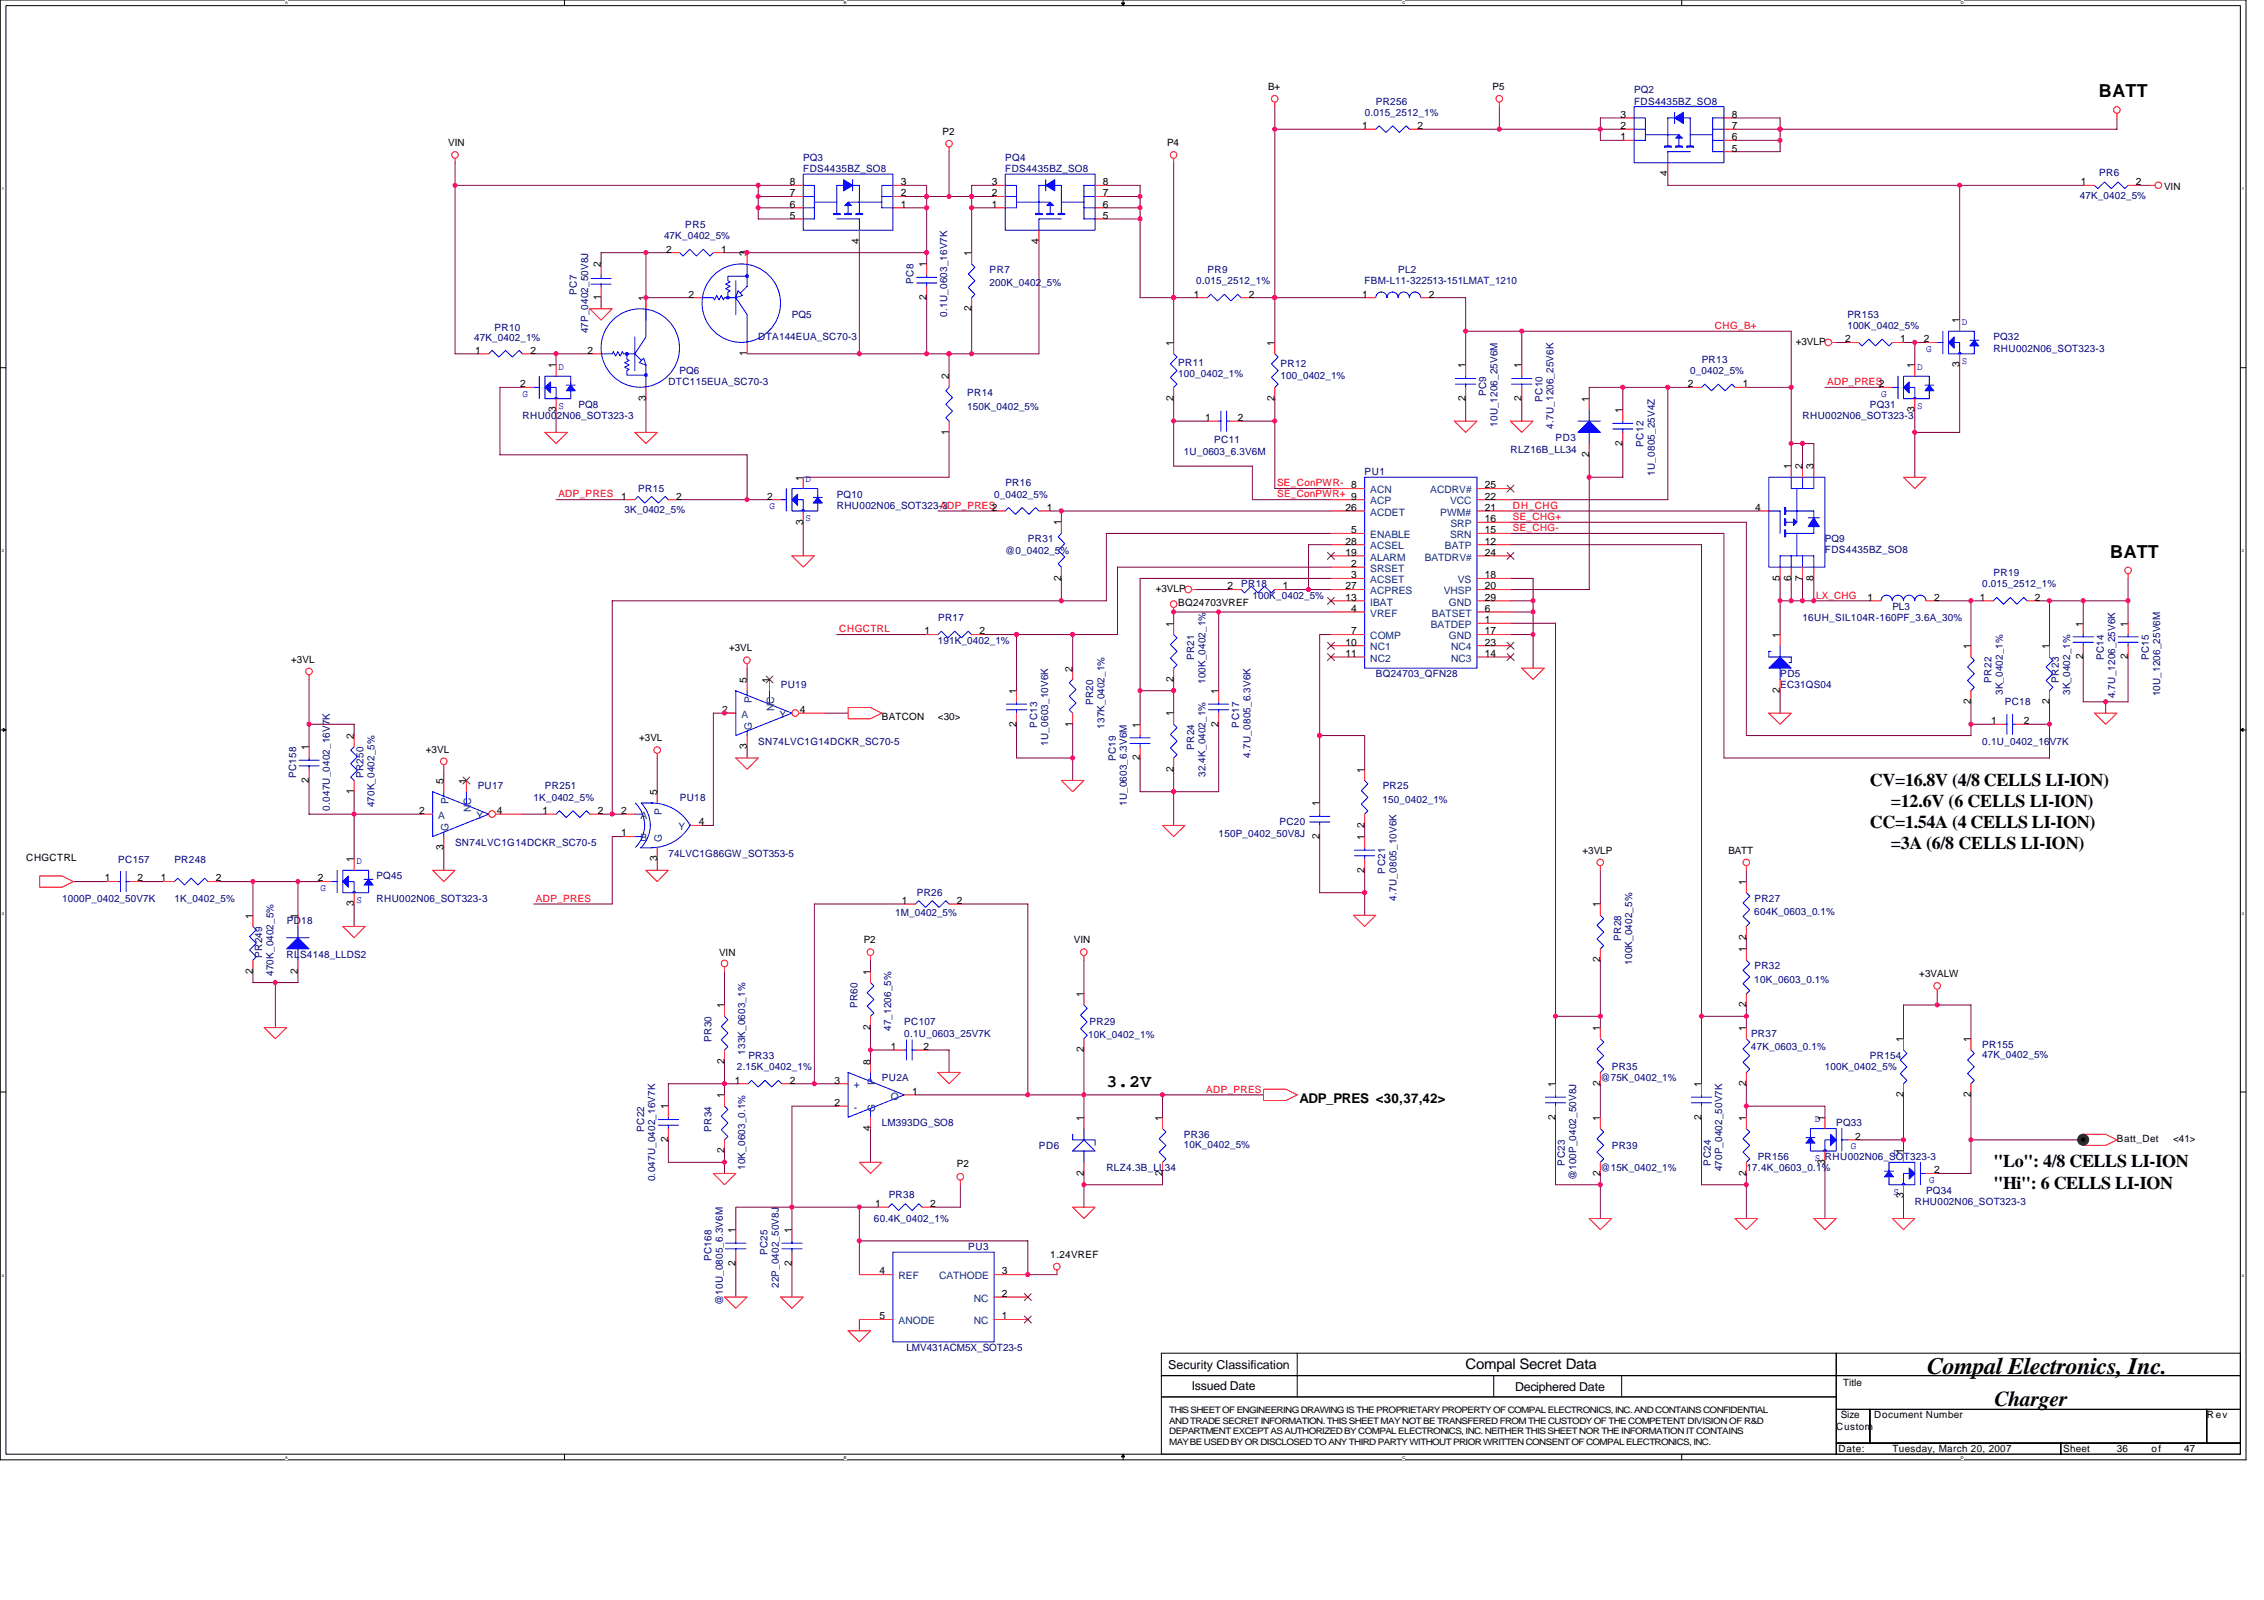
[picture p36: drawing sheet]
<svg xmlns="http://www.w3.org/2000/svg" width="297mm" height="210mm" viewBox="0 0 297 210" stroke-linecap="round" stroke-linejoin="round" font-family="sans-serif">
<defs><g id="words">
<text font-size="3.1" x="252.9" y="180.3">Compal Electronics, Inc.</text>
<text font-size="2.8" x="261.7" y="184.5">Charger</text>
<g font-size="2.3">
<text x="275.4" y="12.8">BATT</text>
<text x="276.9" y="73.2">BATT</text>
<text x="245.3" y="103.1">CV=16.8V (4/8 CELLS LI-ION)</text>
<text x="248.1" y="105.9">=12.6V (6 CELLS LI-ION)</text>
<text x="245.3" y="108.6">CC=1.54A (4 CELLS LI-ION)</text>
<text x="248.1" y="111.4">=3A (6/8 CELLS LI-ION)</text>
<text x="145.2" y="142.6">3.2V</text>
<text x="261.5" y="153.2">&quot;Lo&quot;: 4/8 CELLS LI-ION</text>
<text x="261.5" y="155.9">&quot;Hi&quot;: 6 CELLS LI-ION</text>
</g>
<text font-size="1.9" x="192.3" y="179.7">Compal Secret Data</text>
<text font-size="1.8" x="170.5" y="144.7">ADP_PRES &lt;30,37,42&gt;</text>
<g font-size="1.6">
<text x="153.3" y="179.6">Security Classification</text>
<text x="156.4" y="182.4">Issued Date</text>
<text x="198.8" y="182.5">Deciphered Date</text>
</g>
<g font-size="1.3">
<text x="166.4" y="11.8">B+</text>
<text x="195.8" y="11.8">P5</text>
<text x="123.7" y="17.7">P2</text>
<text x="178.7" y="16.9">1</text>
<text x="186" y="16.9">2</text>
<text x="212.6" y="16.9">2</text>
<text x="212.6" y="15.5">3</text>
<text x="227.2" y="16.9">7</text>
<text x="227.2" y="15.5">8</text>
<text x="58.8" y="19.2">VIN</text>
<text x="153.1" y="19.2">P4</text>
<text x="212.6" y="18.4">1</text>
<text x="218.8" y="23.1" transform="rotate(-90 218.8 23.1)">4</text>
<text x="227.2" y="18.4">6</text>
<text x="227.2" y="19.9">5</text>
<text x="103.6" y="27.2">6</text>
<text x="103.6" y="28.7">5</text>
<text x="103.6" y="25.8">7</text>
<text x="103.6" y="24.3">8</text>
<text x="118.2" y="27.2">1</text>
<text x="118.2" y="25.8">2</text>
<text x="118.2" y="24.3">3</text>
<text x="130.1" y="27.2">1</text>
<text x="130.1" y="25.8">2</text>
<text x="130.1" y="24.3">3</text>
<text x="144.7" y="27.2">6</text>
<text x="144.7" y="28.7">5</text>
<text x="144.7" y="25.8">7</text>
<text x="144.7" y="24.3">8</text>
<text x="273" y="24.3">1</text>
<text x="280.2" y="24.3">2</text>
<text x="283.9" y="24.9">VIN</text>
<text x="78.8" y="35.1" transform="rotate(-90 78.8 35.1)">2</text>
<text x="87.4" y="33.1">2</text>
<text x="94.6" y="33.1">1</text>
<text x="98" y="33.6" transform="rotate(-90 98 33.6)">3</text>
<text x="112.7" y="32" transform="rotate(-90 112.7 32)">4</text>
<text x="121.6" y="35.1" transform="rotate(-90 121.6 35.1)">1</text>
<text x="127.5" y="33.6" transform="rotate(-90 127.5 33.6)">1</text>
<text x="136.3" y="32" transform="rotate(-90 136.3 32)">4</text>
<text x="78.8" y="39.3" transform="rotate(-90 78.8 39.3)">1</text>
<text x="84.7" y="39.5" transform="rotate(-90 84.7 39.5)">1</text>
<text x="90.3" y="39">2</text>
<text x="121.6" y="39.3" transform="rotate(-90 121.6 39.3)">2</text>
<text x="127.5" y="40.8" transform="rotate(-90 127.5 40.8)">2</text>
<text x="156.6" y="39">1</text>
<text x="163.9" y="39">2</text>
<text x="178.7" y="39">1</text>
<text x="187.4" y="39">2</text>
<text x="62.4" y="46.4">1</text>
<text x="69.6" y="46.4">2</text>
<text x="77.1" y="46.4">2</text>
<text x="98" y="46.7" transform="rotate(-90 98 46.7)">1</text>
<text x="154" y="45.4" transform="rotate(-90 154 45.4)">1</text>
<text x="167.2" y="45.4" transform="rotate(-90 167.2 45.4)">1</text>
<text x="235.6" y="45.2">+3VLP</text>
<text x="242.1" y="44.9">2</text>
<text x="249.3" y="44.9">1</text>
<text x="252.4" y="44.9">2</text>
<text x="257.1" y="42.4" transform="rotate(-90 257.1 42.4)">1</text>
<text x="68.2" y="50.8">2</text>
<text x="72.9" y="48.3" transform="rotate(-90 72.9 48.3)">1</text>
<text x="84.7" y="52.6" transform="rotate(-90 84.7 52.6)">3</text>
<text x="124.5" y="49.8" transform="rotate(-90 124.5 49.8)">2</text>
<text x="154" y="52.6" transform="rotate(-90 154 52.6)">2</text>
<text x="167.2" y="52.6" transform="rotate(-90 167.2 52.6)">2</text>
<text x="192.3" y="52.6" transform="rotate(-90 192.3 52.6)">2</text>
<text x="192.3" y="48.3" transform="rotate(-90 192.3 48.3)">1</text>
<text x="199.6" y="52.6" transform="rotate(-90 199.6 52.6)">2</text>
<text x="199.6" y="48.3" transform="rotate(-90 199.6 48.3)">1</text>
<text x="208.5" y="52.7" transform="rotate(-90 208.5 52.7)">1</text>
<text x="221.5" y="50.8">2</text>
<text x="228.7" y="50.8">1</text>
<text x="251.2" y="48.3" transform="rotate(-90 251.2 48.3)">1</text>
<text x="257.1" y="48.2" transform="rotate(-90 257.1 48.2)">3</text>
<text x="72.9" y="54.1" transform="rotate(-90 72.9 54.1)">3</text>
<text x="124.5" y="57" transform="rotate(-90 124.5 57)">1</text>
<text x="158.1" y="55.2">1</text>
<text x="162.4" y="55.2">2</text>
<text x="208.5" y="60" transform="rotate(-90 208.5 60)">2</text>
<text x="212.9" y="58.5" transform="rotate(-90 212.9 58.5)">2</text>
<text x="212.9" y="54.2" transform="rotate(-90 212.9 54.2)">1</text>
<text x="251.2" y="54.1" transform="rotate(-90 251.2 54.1)">3</text>
<text x="81.5" y="65.5">1</text>
<text x="88.7" y="65.5">2</text>
<text x="100.6" y="65.5">2</text>
<text x="105.4" y="63.1" transform="rotate(-90 105.4 63.1)">1</text>
<text x="177.3" y="64.1">8</text>
<text x="194.8" y="65.5">22</text>
<text x="194.8" y="64.1">25</text>
<text x="235" y="61.6" transform="rotate(-90 235 61.6)">1</text>
<text x="236.5" y="61.6" transform="rotate(-90 236.5 61.6)">2</text>
<text x="238" y="61.6" transform="rotate(-90 238 61.6)">3</text>
<text x="105.4" y="68.8" transform="rotate(-90 105.4 68.8)">3</text>
<text x="137.3" y="67">1</text>
<text x="139.2" y="68.9" transform="rotate(-90 139.2 68.9)">1</text>
<text x="176.5" y="71.4">28</text>
<text x="176.5" y="67">26</text>
<text x="177.3" y="70">5</text>
<text x="194.8" y="68.5">16</text>
<text x="194.8" y="70">15</text>
<text x="194.8" y="67">21</text>
<text x="194.8" y="71.4">12</text>
<text x="230.3" y="67">4</text>
<text x="139.2" y="76.2" transform="rotate(-90 139.2 76.2)">2</text>
<text x="151.6" y="77.6">+3VLP</text>
<text x="161.1" y="77.3">2</text>
<text x="168.3" y="77.3">1</text>
<text x="176.5" y="72.9">19</text>
<text x="176.5" y="77.3">27</text>
<text x="177.3" y="74.4">2</text>
<text x="177.3" y="75.9">3</text>
<text x="194.8" y="72.9">24</text>
<text x="194.8" y="77.3">20</text>
<text x="194.8" y="75.9">18</text>
<text x="233.5" y="76.2" transform="rotate(-90 233.5 76.2)">5</text>
<text x="235" y="76.2" transform="rotate(-90 235 76.2)">6</text>
<text x="236.5" y="76.2" transform="rotate(-90 236.5 76.2)">7</text>
<text x="238" y="76.2" transform="rotate(-90 238 76.2)">8</text>
<text x="121.3" y="83.2">1</text>
<text x="128.5" y="83.2">2</text>
<text x="154" y="82.2" transform="rotate(-90 154 82.2)">1</text>
<text x="154.6" y="79.6">BQ24703VREF</text>
<text x="176.5" y="78.8">13</text>
<text x="177.3" y="80.3">4</text>
<text x="177.3" y="83.2">7</text>
<text x="194.8" y="83.2">17</text>
<text x="194.8" y="80.3">6</text>
<text x="194.8" y="78.8">29</text>
<text x="194.8" y="81.7">1</text>
<text x="233.5" y="83.7" transform="rotate(-90 233.5 83.7)">1</text>
<text x="245" y="78.8">1</text>
<text x="253.7" y="78.8">2</text>
<text x="259.8" y="78.8">1</text>
<text x="267" y="78.8">2</text>
<text x="273.3" y="82.2" transform="rotate(-90 273.3 82.2)">1</text>
<text x="279.2" y="82.2" transform="rotate(-90 279.2 82.2)">1</text>
<text x="38.2" y="86.9">+3VL</text>
<text x="95.6" y="85.4">+3VL</text>
<text x="98" y="89.6" transform="rotate(-90 98 89.6)">5</text>
<text x="100.9" y="89.6" transform="rotate(-90 100.9 89.6)">1</text>
<text x="140.7" y="88.1" transform="rotate(-90 140.7 88.1)">2</text>
<text x="154" y="89.4" transform="rotate(-90 154 89.4)">2</text>
<text x="176.5" y="84.7">10</text>
<text x="176.5" y="86.2">11</text>
<text x="194.8" y="84.7">23</text>
<text x="194.8" y="86.2">14</text>
<text x="258.6" y="85.2" transform="rotate(-90 258.6 85.2)">1</text>
<text x="268.9" y="85.2" transform="rotate(-90 268.9 85.2)">1</text>
<text x="273.3" y="86.5" transform="rotate(-90 273.3 86.5)">2</text>
<text x="279.2" y="86.5" transform="rotate(-90 279.2 86.5)">2</text>
<text x="94.8" y="93.5">2</text>
<text x="104.9" y="93.5">4</text>
<text x="115.7" y="94.4">BATCON</text>
<text x="123.1" y="94.4">&lt;30&gt;</text>
<text x="133.3" y="95.3" transform="rotate(-90 133.3 95.3)">2</text>
<text x="133.3" y="91" transform="rotate(-90 133.3 91)">1</text>
<text x="140.7" y="95.3" transform="rotate(-90 140.7 95.3)">1</text>
<text x="149.6" y="95.5" transform="rotate(-90 149.6 95.5)">1</text>
<text x="154" y="94" transform="rotate(-90 154 94)">1</text>
<text x="159.9" y="95.3" transform="rotate(-90 159.9 95.3)">2</text>
<text x="159.9" y="91" transform="rotate(-90 159.9 91)">1</text>
<text x="233.5" y="90.9" transform="rotate(-90 233.5 90.9)">2</text>
<text x="258.6" y="92.4" transform="rotate(-90 258.6 92.4)">2</text>
<text x="261.2" y="95">1</text>
<text x="265.5" y="95">2</text>
<text x="268.9" y="92.4" transform="rotate(-90 268.9 92.4)">2</text>
<text x="40.5" y="98.4" transform="rotate(-90 40.5 98.4)">1</text>
<text x="46.4" y="96.9" transform="rotate(-90 46.4 96.9)">2</text>
<text x="55.9" y="98.7">+3VL</text>
<text x="83.9" y="97.2">+3VL</text>
<text x="98" y="98.3" transform="rotate(-90 98 98.3)">3</text>
<text x="149.6" y="99.8" transform="rotate(-90 149.6 99.8)">2</text>
<text x="154" y="101.2" transform="rotate(-90 154 101.2)">2</text>
<text x="179" y="101.3" transform="rotate(-90 179 101.3)">1</text>
<text x="40.5" y="102.7" transform="rotate(-90 40.5 102.7)">2</text>
<text x="46.4" y="104.2" transform="rotate(-90 46.4 104.2)">1</text>
<text x="55" y="106.8">2</text>
<text x="58.2" y="102.8" transform="rotate(-90 58.2 102.8)">5</text>
<text x="61.2" y="102.8" transform="rotate(-90 61.2 102.8)">1</text>
<text x="65.2" y="106.8">4</text>
<text x="71.2" y="106.8">1</text>
<text x="78.4" y="106.8">2</text>
<text x="81.5" y="106.8">2</text>
<text x="86.2" y="104.3" transform="rotate(-90 86.2 104.3)">5</text>
<text x="173.1" y="105.8" transform="rotate(-90 173.1 105.8)">1</text>
<text x="3.4" y="113">CHGCTRL</text>
<text x="46.4" y="113.1" transform="rotate(-90 46.4 113.1)">1</text>
<text x="58.2" y="111.5" transform="rotate(-90 58.2 111.5)">3</text>
<text x="81.5" y="109.7">1</text>
<text x="86.2" y="113" transform="rotate(-90 86.2 113)">3</text>
<text x="91.7" y="108.3">4</text>
<text x="173.1" y="110.1" transform="rotate(-90 173.1 110.1)">2</text>
<text x="179" y="110.2" transform="rotate(-90 179 110.2)">1</text>
<text x="179" y="108.6" transform="rotate(-90 179 108.6)">2</text>
<text x="207.6" y="112">+3VLP</text>
<text x="226.8" y="112">BATT</text>
<text x="13.7" y="115.6">1</text>
<text x="18" y="115.6">2</text>
<text x="21.1" y="115.6">1</text>
<text x="28.3" y="115.6">2</text>
<text x="41.7" y="115.6">2</text>
<text x="46.4" y="118.9" transform="rotate(-90 46.4 118.9)">3</text>
<text x="118.3" y="118.6">1</text>
<text x="125.6" y="118.6">2</text>
<text x="179" y="114.5" transform="rotate(-90 179 114.5)">2</text>
<text x="209.9" y="119" transform="rotate(-90 209.9 119)">1</text>
<text x="229.1" y="116.1" transform="rotate(-90 229.1 116.1)">1</text>
<text x="33.2" y="120.5" transform="rotate(-90 33.2 120.5)">1</text>
<text x="39.1" y="120.5" transform="rotate(-90 39.1 120.5)">1</text>
<text x="94.3" y="125.4">VIN</text>
<text x="113.3" y="123.8">P2</text>
<text x="140.9" y="123.8">VIN</text>
<text x="229.1" y="124.9" transform="rotate(-90 229.1 124.9)">1</text>
<text x="229.1" y="123.3" transform="rotate(-90 229.1 123.3)">2</text>
<text x="33.2" y="127.7" transform="rotate(-90 33.2 127.7)">2</text>
<text x="39.1" y="127.7" transform="rotate(-90 39.1 127.7)">2</text>
<text x="114.2" y="127.9" transform="rotate(-90 114.2 127.9)">1</text>
<text x="142.2" y="130.8" transform="rotate(-90 142.2 130.8)">1</text>
<text x="209.9" y="126.3" transform="rotate(-90 209.9 126.3)">2</text>
<text x="251.8" y="128.2">+3VALW</text>
<text x="95" y="132.3" transform="rotate(-90 95 132.3)">1</text>
<text x="114.2" y="135.1" transform="rotate(-90 114.2 135.1)">2</text>
<text x="116.9" y="137.7">1</text>
<text x="121.2" y="137.7">2</text>
<text x="209.9" y="135.2" transform="rotate(-90 209.9 135.2)">1</text>
<text x="229.1" y="135.2" transform="rotate(-90 229.1 135.2)">1</text>
<text x="229.1" y="132.2" transform="rotate(-90 229.1 132.2)">2</text>
<text x="249.7" y="136.7" transform="rotate(-90 249.7 136.7)">1</text>
<text x="258.6" y="136.7" transform="rotate(-90 258.6 136.7)">1</text>
<text x="95" y="139.5" transform="rotate(-90 95 139.5)">2</text>
<text x="96.4" y="142.2">1</text>
<text x="103.6" y="142.2">2</text>
<text x="109.5" y="142.2">3</text>
<text x="114.2" y="139.7" transform="rotate(-90 114.2 139.7)">8</text>
<text x="119.7" y="143.6">1</text>
<text x="142.2" y="138" transform="rotate(-90 142.2 138)">2</text>
<text x="204.1" y="142.6" transform="rotate(-90 204.1 142.6)">1</text>
<text x="209.9" y="142.5" transform="rotate(-90 209.9 142.5)">2</text>
<text x="223.2" y="142.6" transform="rotate(-90 223.2 142.6)">1</text>
<text x="229.1" y="142.5" transform="rotate(-90 229.1 142.5)">2</text>
<text x="249.7" y="144" transform="rotate(-90 249.7 144)">2</text>
<text x="258.6" y="144" transform="rotate(-90 258.6 144)">2</text>
<text x="87.7" y="149.8" transform="rotate(-90 87.7 149.8)">2</text>
<text x="87.7" y="145.5" transform="rotate(-90 87.7 145.5)">1</text>
<text x="95" y="144.1" transform="rotate(-90 95 144.1)">1</text>
<text x="109.5" y="145.1">2</text>
<text x="114.2" y="148.4" transform="rotate(-90 114.2 148.4)">4</text>
<text x="142.2" y="147" transform="rotate(-90 142.2 147)">1</text>
<text x="152.5" y="147" transform="rotate(-90 152.5 147)">1</text>
<text x="204.1" y="146.9" transform="rotate(-90 204.1 146.9)">2</text>
<text x="209.9" y="147" transform="rotate(-90 209.9 147)">1</text>
<text x="223.2" y="146.9" transform="rotate(-90 223.2 146.9)">2</text>
<text x="229.1" y="147" transform="rotate(-90 229.1 147)">1</text>
<text x="239.4" y="147" transform="rotate(-90 239.4 147)">1</text>
<text x="243.4" y="149.5">2</text>
<text x="277.7" y="149.8">Batt_Det</text>
<text x="285.1" y="149.8">&lt;41&gt;</text>
<text x="95" y="151.3" transform="rotate(-90 95 151.3)">2</text>
<text x="125.6" y="153.1">P2</text>
<text x="142.2" y="154.3" transform="rotate(-90 142.2 154.3)">2</text>
<text x="152.5" y="154.3" transform="rotate(-90 152.5 154.3)">2</text>
<text x="209.9" y="154.3" transform="rotate(-90 209.9 154.3)">2</text>
<text x="229.1" y="154.3" transform="rotate(-90 229.1 154.3)">2</text>
<text x="239.4" y="152.8" transform="rotate(-90 239.4 152.8)">3</text>
<text x="249.7" y="151.4" transform="rotate(-90 249.7 151.4)">1</text>
<text x="253.7" y="153.9">2</text>
<text x="96.5" y="161.8" transform="rotate(-90 96.5 161.8)">1</text>
<text x="103.9" y="161.8" transform="rotate(-90 103.9 161.8)">1</text>
<text x="114.8" y="158.3">1</text>
<text x="122" y="158.3">2</text>
<text x="249.7" y="157.2" transform="rotate(-90 249.7 157.2)">3</text>
<text x="96.5" y="166.1" transform="rotate(-90 96.5 166.1)">2</text>
<text x="103.9" y="166.1" transform="rotate(-90 103.9 166.1)">2</text>
<text x="115.4" y="167.2">4</text>
<text x="131.5" y="167.2">3</text>
<text x="137.8" y="165">1.24VREF</text>
<text x="115.4" y="173.1">5</text>
<text x="131.5" y="170.1">2</text>
<text x="131.5" y="173.1">1</text>
<text x="241.8" y="181.8">Title</text>
<text x="240.9" y="187.6">Custom</text>
<text x="241.2" y="190.5">Date:</text>
<text x="241.5" y="186.1">Size</text>
<text x="245.9" y="186.1">Document Number</text>
<text x="248.3" y="190.5">Tuesday, March 20, 2007</text>
<text x="270.7" y="190.5">Sheet</text>
<text x="277.7" y="190.5">36</text>
<text x="282.3" y="190.5">of</text>
<text x="286.6" y="190.5">47</text>
<text x="289.5" y="186.1">R ev</text>
</g>
<g font-size="1.3" fill="#000080">
<text x="179" y="15.2">0.015_2512_1%</text>
<text x="180.5" y="13.7">PR256</text>
<text x="214.4" y="12.2">PQ2</text>
<text x="214.4" y="13.7">FDS4435BZ_SO8</text>
<text x="105.4" y="21.1">PQ3</text>
<text x="105.4" y="22.5">FDS4435BZ_SO8</text>
<text x="131.9" y="21.1">PQ4</text>
<text x="131.9" y="22.5">FDS4435BZ_SO8</text>
<text x="275.4" y="23.1">PR6</text>
<text x="89.9" y="29.9">PR5</text>
<text x="272.9" y="26.1">47K_0402_5%</text>
<text x="87.1" y="31.4">47K_0402_5%</text>
<text x="129.8" y="35.8">PR7</text>
<text x="158.4" y="35.8">PR9</text>
<text x="183.4" y="35.8">PL2</text>
<text x="75.7" y="38.8" transform="rotate(-90 75.7 38.8)">PC7</text>
<text x="103.9" y="41.7">PQ5</text>
<text x="119.9" y="37.3" transform="rotate(-90 119.9 37.3)">PC8</text>
<text x="124.3" y="41.6" transform="rotate(-90 124.3 41.6)">0.1U_0603_16V7K</text>
<text x="129.8" y="37.6">200K_0402_5%</text>
<text x="156.9" y="37.3">0.015_2512_1%</text>
<text x="179" y="37.3">FBM-L11-322513-151LMAT_1210</text>
<text x="242.4" y="41.7">PR153</text>
<text x="62.2" y="44.8">47K_0402_1%</text>
<text x="64.9" y="43.5">PR10</text>
<text x="77.1" y="43.8" transform="rotate(-90 77.1 43.8)">47P_0402_50V8J</text>
<text x="99.5" y="44.6">DTA144EUA_SC70-3</text>
<text x="223.3" y="47.6">PR13</text>
<text x="242.4" y="43.2">100K_0402_5%</text>
<text x="261.5" y="44.6">PQ32</text>
<text x="261.5" y="46.1">RHU002N06_SOT323-3</text>
<text x="75.9" y="53.5">PQ8</text>
<text x="87.7" y="50.5">DTC115EUA_SC70-3</text>
<text x="89.2" y="49.1">PQ6</text>
<text x="126.9" y="53.8">150K_0402_5%</text>
<text x="126.9" y="52">PR14</text>
<text x="154.6" y="49.5">100_0402_1%</text>
<text x="154.6" y="48">PR11</text>
<text x="168" y="49.7">100_0402_1%</text>
<text x="168" y="48.2">PR12</text>
<text x="195" y="52" transform="rotate(-90 195 52)">PC9</text>
<text x="202.4" y="52.7" transform="rotate(-90 202.4 52.7)">PC10</text>
<text x="221.8" y="49.1">0_0402_5%</text>
<text x="245.3" y="53.5">PQ31</text>
<text x="68.6" y="55">RHU002N06_SOT323-3</text>
<text x="155.3" y="59.7">1U_0603_6.3V6M</text>
<text x="159.3" y="58.1">PC11</text>
<text x="196.5" y="56" transform="rotate(-90 196.5 56)">10U_1206_25V6M</text>
<text x="198.2" y="59.4">RLZ16B_LL34</text>
<text x="203.8" y="56.3" transform="rotate(-90 203.8 56.3)">4.7U_1206_25V6K</text>
<text x="204.1" y="57.9">PD3</text>
<text x="215.6" y="58.6" transform="rotate(-90 215.6 58.6)">PC12</text>
<text x="236.5" y="55">RHU002N06_SOT323-3</text>
<text x="83.7" y="64.5">PR15</text>
<text x="109.8" y="65.3">PQ10</text>
<text x="130.4" y="65.3">0_0402_5%</text>
<text x="131.9" y="63.8">PR16</text>
<text x="179" y="62.3">PU1</text>
<text x="217.1" y="62.5" transform="rotate(-90 217.1 62.5)">1U_0805_25V4Z</text>
<text x="82" y="67.3">3K_0402_5%</text>
<text x="109.8" y="66.7">RHU002N06_SOT323-3</text>
<text x="134.9" y="71.2">PR31</text>
<text x="239.4" y="71.2">PQ9</text>
<text x="131.9" y="72.6">@0_0402_5%</text>
<text x="162.9" y="77.1">PR18</text>
<text x="239.4" y="72.5">FDS4435BZ_SO8</text>
<text x="260.1" y="77.1">0.015_2512_1%</text>
<text x="261.6" y="75.6">PR19</text>
<text x="123.1" y="81.5">PR17</text>
<text x="164.3" y="78.5">100K_0402_5%</text>
<text x="236.5" y="81.5">16UH_SIL104R-160PF_3.6A_30%</text>
<text x="248.3" y="80">PL3</text>
<text x="123.1" y="84.4">191K_0402_1%</text>
<text x="156.7" y="86.6" transform="rotate(-90 156.7 86.6)">PR21</text>
<text x="158.2" y="89.7" transform="rotate(-90 158.2 89.7)">100K_0402_1%</text>
<text x="180.5" y="88.8">BQ24703_QFN28</text>
<text x="233.5" y="88.8">PD5</text>
<text x="261.3" y="89.6" transform="rotate(-90 261.3 89.6)">PR22</text>
<text x="270.1" y="89.6" transform="rotate(-90 270.1 89.6)">PR23</text>
<text x="276" y="86.6" transform="rotate(-90 276 86.6)">PC14</text>
<text x="281.9" y="86.6" transform="rotate(-90 281.9 86.6)">PC15</text>
<text x="102.4" y="90.3">PU19</text>
<text x="136.1" y="95.5" transform="rotate(-90 136.1 95.5)">PC13</text>
<text x="143.4" y="92.5" transform="rotate(-90 143.4 92.5)">PR20</text>
<text x="144.9" y="95.6" transform="rotate(-90 144.9 95.6)">137K_0402_1%</text>
<text x="162.6" y="95.5" transform="rotate(-90 162.6 95.5)">PC17</text>
<text x="233.5" y="90.3">EC31QS04</text>
<text x="262.8" y="91.2" transform="rotate(-90 262.8 91.2)">3K_0402_1%</text>
<text x="263" y="92.5">PC18</text>
<text x="271.6" y="91.2" transform="rotate(-90 271.6 91.2)">3K_0402_1%</text>
<text x="277.5" y="91.6" transform="rotate(-90 277.5 91.6)">4.7U_1206_25V6K</text>
<text x="283.4" y="91.3" transform="rotate(-90 283.4 91.3)">10U_1206_25V6M</text>
<text x="99.5" y="97.7">SN74LVC1G14DCKR_SC70-5</text>
<text x="137.5" y="97.8" transform="rotate(-90 137.5 97.8)">1U_0603_10V6K</text>
<text x="146.4" y="99.9" transform="rotate(-90 146.4 99.9)">PC19</text>
<text x="156.7" y="98.4" transform="rotate(-90 156.7 98.4)">PR24</text>
<text x="158.2" y="102" transform="rotate(-90 158.2 102)">32.4K_0402_1%</text>
<text x="164.1" y="99.4" transform="rotate(-90 164.1 99.4)">4.7U_0805_6.3V6K</text>
<text x="260.1" y="97.7">0.1U_0402_16V7K</text>
<text x="38.8" y="102.1" transform="rotate(-90 38.8 102.1)">PC158</text>
<text x="43.3" y="106.4" transform="rotate(-90 43.3 106.4)">0.047U_0402_16V7K</text>
<text x="47.7" y="102.1" transform="rotate(-90 47.7 102.1)">PR250</text>
<text x="49.1" y="105.9" transform="rotate(-90 49.1 105.9)">470K_0402_5%</text>
<text x="62.7" y="103.6">PU17</text>
<text x="70" y="105.1">1K_0402_5%</text>
<text x="71.5" y="103.6">PR251</text>
<text x="89.2" y="105.1">PU18</text>
<text x="147.8" y="105.8" transform="rotate(-90 147.8 105.8)">1U_0603_6.3V6M</text>
<text x="181.4" y="105.3">150_0402_1%</text>
<text x="181.4" y="103.6">PR25</text>
<text x="15.5" y="113.2">PC157</text>
<text x="22.9" y="113.2">PR248</text>
<text x="59.7" y="110.9">SN74LVC1G14DCKR_SC70-5</text>
<text x="87.7" y="112.4">74LVC1G86GW_SOT353-5</text>
<text x="159.9" y="109.8">150P_0402_50V8J</text>
<text x="167.9" y="108.3">PC20</text>
<text x="8.1" y="118.3">1000P_0402_50V7K</text>
<text x="22.9" y="118.3">1K_0402_5%</text>
<text x="49.4" y="115.4">PQ45</text>
<text x="49.4" y="118.3">RHU002N06_SOT323-3</text>
<text x="120.3" y="117.6">PR26</text>
<text x="181.7" y="114.6" transform="rotate(-90 181.7 114.6)">PC21</text>
<text x="183.2" y="118.2" transform="rotate(-90 183.2 118.2)">4.7U_0805_10V6K</text>
<text x="230.2" y="118.3">PR27</text>
<text x="34.4" y="125.6" transform="rotate(-90 34.4 125.6)">PR249</text>
<text x="37.6" y="125.7">RLS4148_LLDS2</text>
<text x="37.6" y="121.3">PD18</text>
<text x="117.5" y="120.2">1M_0402_5%</text>
<text x="212.7" y="123.5" transform="rotate(-90 212.7 123.5)">PR28</text>
<text x="230.2" y="120.1">604K_0603_0.1%</text>
<text x="35.9" y="128" transform="rotate(-90 35.9 128)">470K_0402_5%</text>
<text x="214.1" y="126.6" transform="rotate(-90 214.1 126.6)">100K_0402_5%</text>
<text x="230.2" y="128.9">10K_0603_0.1%</text>
<text x="230.2" y="127.1">PR32</text>
<text x="93.3" y="136.7" transform="rotate(-90 93.3 136.7)">PR30</text>
<text x="112.5" y="132.3" transform="rotate(-90 112.5 132.3)">PR60</text>
<text x="116.9" y="135.2" transform="rotate(-90 116.9 135.2)">47_1206_5%</text>
<text x="118.6" y="134.5">PC107</text>
<text x="118.6" y="136">0.1U_0603_25V7K</text>
<text x="142.8" y="136.1">10K_0402_1%</text>
<text x="143" y="134.5">PR29</text>
<text x="229.7" y="137.8">47K_0603_0.1%</text>
<text x="229.7" y="136">PR37</text>
<text x="260.1" y="137.5">PR155</text>
<text x="96.7" y="140.4">2.15K_0402_1%</text>
<text x="97.8" y="138.3" transform="rotate(-90 97.8 138.3)">133K_0603_1%</text>
<text x="98.2" y="138.9">PR33</text>
<text x="115.7" y="141.9">PU2A</text>
<text x="210" y="141.9">@75K_0402_1%</text>
<text x="211.5" y="140.4">PR35</text>
<text x="239.4" y="140.4">100K_0402_5%</text>
<text x="245.3" y="138.9">PR154</text>
<text x="260.1" y="138.8">47K_0402_5%</text>
<text x="84.5" y="148.5" transform="rotate(-90 84.5 148.5)">PC22</text>
<text x="93.3" y="148.5" transform="rotate(-90 93.3 148.5)">PR34</text>
<text x="115.7" y="147.8">LM393DG_SO8</text>
<text x="155.3" y="149.2">PR36</text>
<text x="240.9" y="147.8">PQ33</text>
<text x="86" y="155" transform="rotate(-90 86 155)">0.047U_0402_16V7K</text>
<text x="97.8" y="153.5" transform="rotate(-90 97.8 153.5)">10K_0603_0.1%</text>
<text x="136.3" y="150.7">PD6</text>
<text x="145.2" y="153.7">RLZ4.3B_LL34</text>
<text x="155.3" y="150.6">10K_0402_5%</text>
<text x="205.3" y="152.9" transform="rotate(-90 205.3 152.9)">PC23</text>
<text x="206.8" y="154.8" transform="rotate(-90 206.8 154.8)">@100P_0402_50V8J</text>
<text x="210" y="153.7">@15K_0402_1%</text>
<text x="211.5" y="150.7">PR39</text>
<text x="224.5" y="152.9" transform="rotate(-90 224.5 152.9)">PC24</text>
<text x="225.9" y="153.6" transform="rotate(-90 225.9 153.6)">470P_0402_50V7K</text>
<text x="229.1" y="153.7">17.4K_0603_0.1%</text>
<text x="230.6" y="152.2">PR156</text>
<text x="114.7" y="160.3">60.4K_0402_1%</text>
<text x="116.6" y="157.2">PR38</text>
<text x="251.2" y="158.1">RHU002N06_SOT323-3</text>
<text x="252.7" y="156.6">PQ34</text>
<text x="93.3" y="165.4" transform="rotate(-90 93.3 165.4)">PC168</text>
<text x="100.7" y="164.7" transform="rotate(-90 100.7 164.7)">PC25</text>
<text x="127" y="164">PU3</text>
<text x="94.8" y="171.2" transform="rotate(-90 94.8 171.2)">@10U_0805_6.3V6M</text>
<text x="102.2" y="169" transform="rotate(-90 102.2 169)">22P_0402_50V8J</text>
<text x="118.9" y="177.2">LMV431ACM5X_SOT23-5</text>
</g>
<g font-size="1.3" fill="#f00">
<text x="225" y="43.2">CHG_B+</text>
<text x="239.7" y="50.5">ADP_PRES2</text>
<text x="73.3" y="65.3">ADP_PRES</text>
<text x="167.6" y="63.8">SE_ConPWR-</text>
<text x="167.6" y="65.3">SE_ConPWR+ 9</text>
<text x="123.4" y="66.7">ADP_PRES2</text>
<text x="198.5" y="68.2">SE_CHG+</text>
<text x="198.5" y="69.7">SE_CHG-</text>
<text x="198.5" y="66.7">DH_CHG</text>
<text x="110.1" y="83">CHGCTRL</text>
<text x="238.3" y="78.5">LX_CHG</text>
<text x="70.3" y="118.3">ADP_PRES</text>
<text x="158.3" y="143.3">ADP_PRES</text>
</g>
<g font-size="1.3" fill="#00f">
<text x="252.7" y="46.1">G</text>
<text x="257.4" y="42.6">D</text>
<text x="257.4" y="47.8">S</text>
<text x="68.6" y="52">G</text>
<text x="73.3" y="48.5">D</text>
<text x="73.3" y="53.7">S</text>
<text x="246.8" y="52">G</text>
<text x="251.5" y="48.5">D</text>
<text x="251.5" y="53.7">S</text>
<text x="105.7" y="63.2">D</text>
<text x="101" y="66.8">G</text>
<text x="105.7" y="68.4">S</text>
<text x="46.8" y="113.3">D</text>
<text x="42" y="116.9">G</text>
<text x="46.8" y="118.5">S</text>
<text x="238.1" y="147.2">D</text>
<text x="238.1" y="152.4">S RHU002N06_SOT323-3</text>
<text x="242.8" y="150.7">G</text>
<text x="248.4" y="151.6">D</text>
<text x="253.1" y="155.2">G</text>
<text x="248.4" y="156.8">S</text>
</g>
<g font-size="1.3" fill="#004080">
<text x="179.8" y="64.7">ACN</text>
<text x="187.7" y="64.7">ACDRV#</text>
<text x="179.8" y="70.6">ENABLE</text>
<text x="179.8" y="66.2">ACP</text>
<text x="179.8" y="67.6">ACDET</text>
<text x="189" y="67.6">PWM#</text>
<text x="190.2" y="70.6">SRN</text>
<text x="190.2" y="66.2">VCC</text>
<text x="190.3" y="69.1">SRP</text>
<text x="179.8" y="72.1">ACSEL</text>
<text x="179.8" y="73.5">ALARM</text>
<text x="179.8" y="75">SRSET</text>
<text x="179.8" y="76.5">ACSET</text>
<text x="179.8" y="78">ACPRES</text>
<text x="186.9" y="73.5">BATDRV#</text>
<text x="189.4" y="78">VHSP</text>
<text x="189.6" y="72.1">BATP</text>
<text x="191.3" y="76.5">VS</text>
<text x="179.8" y="79.4">IBAT</text>
<text x="179.8" y="80.9">VREF</text>
<text x="179.8" y="83.9">COMP</text>
<text x="187.7" y="82.4">BATDEP</text>
<text x="187.9" y="80.9">BATSET</text>
<text x="190.1" y="83.9">GND</text>
<text x="190.1" y="79.4">GND</text>
<text x="179.8" y="85.3">NC1</text>
<text x="179.8" y="86.8">NC2</text>
<text x="190.4" y="85.3">NC4</text>
<text x="190.4" y="86.8">NC3</text>
<text x="97.3" y="94.2">A</text>
<text x="98.6" y="95.8" transform="rotate(-90 98.6 95.8)">G</text>
<text x="98.6" y="92.2" transform="rotate(-90 98.6 92.2)">P</text>
<text x="101.6" y="93.3" transform="rotate(-90 101.6 93.3)">NC</text>
<text x="102.3" y="94.2">Y</text>
<text x="57.5" y="107.4">A</text>
<text x="58.8" y="105.5" transform="rotate(-90 58.8 105.5)">P</text>
<text x="61.8" y="106.6" transform="rotate(-90 61.8 106.6)">NC</text>
<text x="62.5" y="107.4">Y</text>
<text x="84" y="107.4">A</text>
<text x="86.8" y="107" transform="rotate(-90 86.8 107)">P</text>
<text x="58.8" y="109" transform="rotate(-90 58.8 109)">G</text>
<text x="84" y="110.4">B</text>
<text x="86.8" y="110.5" transform="rotate(-90 86.8 110.5)">G</text>
<text x="89" y="108.9">Y</text>
<text x="112" y="142.8">+</text>
<text x="114.8" y="142.3" transform="rotate(-90 114.8 142.3)">P</text>
<text x="112" y="145.7">-</text>
<text x="114.8" y="145.8" transform="rotate(-90 114.8 145.8)">G</text>
<text x="116.9" y="144.3">O</text>
<text x="117.9" y="167.8">REF</text>
<text x="123.2" y="167.8">CATHODE</text>
<text x="117.9" y="173.7">ANODE</text>
<text x="127.8" y="170.8">NC</text>
<text x="127.8" y="173.7">NC</text>
</g>
<g font-size="1.2">
<text x="153.4" y="185.4">THIS SHEET OF ENGINEERING DRAWING IS THE PROPRIETARY PROPERTY OF COMPAL ELECTRONICS, INC. AND CONTAINS CONFIDENTIAL</text>
<text x="153.4" y="186.8">AND TRADE SECRET INFORMATION. THIS SHEET MAY NOT BE TRANSFERED FROM THE CUSTODY OF THE COMPETENT DIVISION OF R&amp;D</text>
<text x="153.4" y="188.1">DEPARTMENT EXCEPT AS AUTHORIZED BY COMPAL ELECTRONICS, INC. NEITHER THIS SHEET NOR THE INFORMATION IT CONTAINS</text>
<text x="153.4" y="189.5">MAY BE USED BY OR DISCLOSED TO ANY THIRD PARTY WITHOUT PRIOR WRITTEN CONSENT OF COMPAL ELECTRONICS, INC.</text>
</g>
<g font-size=".5">
<text x="37.4" y=".6">A</text>
<text x="110.7" y=".6">B</text>
<text x="184" y=".6">C</text>
<text x="257.3" y=".6">D</text>
<text x=".2" y="25">1</text>
<text x="294.1" y="25">1</text>
<text x=".2" y="72.5">2</text>
<text x="294.1" y="72.5">2</text>
<text x=".2" y="120">3</text>
<text x="294.1" y="120">3</text>
<text x=".2" y="167.5">4</text>
<text x="294.1" y="167.5">4</text>
<text x="37.4" y="191.3">A</text>
<text x="110.7" y="191.3">B</text>
<text x="184" y="191.3">C</text>
<text x="257.3" y="191.3">D</text>
</g>
</g></defs>
<path d="M0 0h294.7v191.5h-294.7zM.8 .7h293.1v190.1h-293.1z" fill="none" stroke="#000" stroke-width=".13"/>
<g fill="#fff">
<path d="M37.4 .1h.4v.6h-.4z"/>
<path d="M37.4 190.9h.4v.6h-.4z"/>
</g>
<path d="M74.1 0v.7M74.1 190.8v.7" fill="none" stroke="#000" stroke-width=".13"/>
<g fill="#fff">
<path d="M110.7 .1h.4v.6h-.4z"/>
<path d="M110.7 190.9h.4v.6h-.4z"/>
</g>
<path d="M147.4 0v.7M147.4 190.8v.7" fill="none" stroke="#000" stroke-width=".13"/>
<path d="M147.1 .4h.4l-.1 .3zM147.4 190.8l.1 .3h-.4z" fill="#000" stroke="#000" stroke-width=".13"/>
<g fill="#fff">
<path d="M184 .1h.4v.6h-.4z"/>
<path d="M184 190.9h.4v.6h-.4z"/>
</g>
<path d="M220.6 0v.7M220.6 190.8v.7" fill="none" stroke="#000" stroke-width=".13"/>
<g fill="#fff">
<path d="M257.3 .1h.4v.6h-.4z"/>
<path d="M257.3 190.9h.4v.6h-.4z"/>
<path d="M.2 24.5h.3v.6h-.3z"/>
<path d="M294.1 24.5h.3v.6h-.3z"/>
<path d="M.2 72h.3v.6h-.3z"/>
<path d="M294.1 72h.3v.6h-.3z"/>
</g>
<path d="M0 48.2h.8M293.9 48.2h.8" fill="none" stroke="#000" stroke-width=".13"/>
<g fill="#fff">
<path d="M.2 119.5h.3v.6h-.3z"/>
<path d="M294.1 119.5h.3v.6h-.3z"/>
</g>
<path d="M0 95.8h.8M293.9 95.8h.8" fill="none" stroke="#000" stroke-width=".13"/>
<path d="M.4 95.5l.4 .3-.4 .1zM293.9 95.8l.4-.3v.4z" fill="#000" stroke="#000" stroke-width=".13"/>
<g fill="#fff">
<path d="M.2 167h.3v.6h-.3z"/>
<path d="M294.1 167h.3v.6h-.3z"/>
</g>
<g fill="none" stroke="#000" stroke-width=".13">
<path d="M0 143.3h.8M293.9 143.3h.8M152.4 177.5h88.5v3h-88.5zM170.2 177.5v5.8M240.9 177.5h53v3h-53zM152.4 180.5h88.5v2.8h-88.5zM152.4 183.3h88.5v7.5h-88.5zM196 180.5v2.8M212.8 180.5v2.8M240.9 180.5h53v4.4h-53zM240.9 184.9h4.4v4.4h-4.4zM240.9 189.3h29.5v1.5h-29.5z"/>
<path d="M245.3 184.9h44.2v4.4h-44.2zM270.4 189.3h23.5v1.5h-23.5zM289.5 184.9h4.4v4.4h-4.4z"/>
</g>
<g fill="none" stroke="#800040" stroke-width=".13">
<path d="M124.5 19.9v5.9M167.3 17h11.7M167.3 14v30.9M186.4 17h26.5M196.7 14v3M212.9 15.5h-2.9v2.9h2.9M227.6 15.5h5.9v4.4h-5.9M227.6 18.4h5.9M277.7 15.5v1.5h-50.1M59.7 24.3h44.2M59.7 21.4v25h3M78.9 39.1v1.4"/>
<path d="M84.7 39.1h6M84.7 33.1v8.9M87.7 33.1h-8.8v1.5M95.1 33.1h26.5M99.5 25.8h4.4M99.5 27.3h4.4M99.5 24.3v4.4h4.4M112.8 31.7v14.7M118.6 24.3h3v10.3M118.6 25.8h11.8M118.6 27.3h3M121.6 39.1v7.3"/>
<path d="M127.5 27.3h2.9M130.4 24.3h-2.9v8.8M136.3 31.7v14.7h-38.3M145.2 24.3h4.4v14.8h7.3M145.2 25.8h4.4M145.2 27.3h4.4M145.2 28.7h4.4M154 21.4v23.5M164.3 39.1h14.7M187.9 39.1h4.4v8.8M218.8 22.8v1.5h54.5M257.1 24.3v17.7"/>
<path d="M280.7 24.3h1.5M68.6 50.8h-3v8.9h32.4v5.9M70 46.4h7.4M73 46.4v1.5M73 53.8v2.9M84.7 52.3v4.4M124.5 46.4v3M124.5 56.7v5.9h-19.1M127.5 40.5v5.9M154 52.3v8.9h10.3v4.4h10.3M154 55.2h4.4M162.8 55.2h4.5"/>
<path d="M167.3 52.3h.1M167.3 52.3v11.8h7.3M192.3 52.3v2.9M192.3 43.5h42.7v17.7M199.7 43.5v4.4M199.7 52.3v2.9M208.5 52.3v-1.5h4.4v3M208.5 59.7v17.6h-10.3M212.9 58.2v4.4h-4.4M212.9 50.8h8.9M218.8 50.8v14.8h-20.6M229.1 50.8h5.9"/>
<path d="M235 58.2h3v3M236.5 58.2v3M239.4 50.8h7.4M240.9 44.9h1.5M249.7 44.9h3M251.2 44.9v3M251.2 53.8v8.8M257.1 47.9v8.8h-5.9M73 65.6h8.8M89.2 65.6h11.8M105.4 68.5v4.4M123.1 67h7.3"/>
<path d="M137.8 67h1.5M139.3 78.8h-59v28h1.5M156.9 77.3h4.5M168.7 77.3h5.9M174.6 67h-35.3v1.5M174.6 70h-29.4v8.8h-5.9v-2.9M174.6 71.5h-2.9v5.8M174.6 74.4h-28v8.8h-13.2M174.6 75.9h-25v19.1M198.2 70h28v29.4h42.7v-7.3M198.2 75.9h2.9v2.9h-2.9M198.2 68.5h30.9v28h29.5v-4.4"/>
<path d="M198.2 71.5h25v70.7M198.2 67h32.4M201.1 78.8v8.9M233.5 78.8h11.8M233.5 75.9v7.3M235 75.9v2.9M236.5 75.9v2.9M238 75.9v2.9M254.2 78.8h5.9M258.6 78.8v5.9M267.4 78.8h11.8M268.9 78.8v5.9"/>
<path d="M273.3 78.8v3M279.2 75.9v5.9M40.6 95h5.9v1.5M40.6 89.1v8.9M86.2 99.4v4.5M96.5 93.6h-2.9v14.7h-1.5M98 87.7v1.4M98 98v1.4M108.3 93.6h3M109.8 83.2h11.8M128.9 83.2h4.5v7.4M133.4 95v4.4h7.3"/>
<path d="M140.7 83.2v4.5M140.7 95v7.4M149.6 90.6h4.4M154 89.1v4.5M159.9 80.3v10.3M159.9 95v8.9h-10.3v-4.5M173.1 96.5h5.9v4.4M174.6 83.2h-1.5v22.1M174.6 80.3h-20.6v1.5M198.2 81.8h5.9v60.4M198.2 83.2h2.9M198.2 80.3h2.9"/>
<path d="M233.5 90.6v3M258.6 95h2.9M266 95h2.9M273.3 86.2v5.9h5.9v-5.9M276.3 92.1v1.5M9.6 115.7h4.4M18.5 115.7h2.9M28.8 115.7h4.4v4.4M33.2 115.7h8.8M39.1 115.7v4.4M40.6 102.4v4.4h14.7M46.5 103.9v8.8"/>
<path d="M46.5 118.6v2.9M58.2 100.9v1.5M58.2 111.2v3M68.6 106.8h2.9M78.9 106.8h1.4M81.8 109.7h-1.5v8.9h-10.3M86.2 112.7v1.5M118.6 118.6h-11.8v23.6M126 118.6h8.8v25M154 100.9v7.4M173.1 109.7v7.4h5.9M179 108.3v1.4"/>
<path d="M179 114.2v5.9M210 114.2v4.4M229.1 114.2v1.5M33.2 127.4v1.5h2.9v5.9M39.1 127.4v1.5h-3M95.1 127.4v4.4M95.1 139.2v4.4M114.2 134.8v3h3M114.2 126v1.4M114.2 137.8v1.4M121.6 137.8h2.9v2.9M142.2 126v4.4"/>
<path d="M142.2 137.8v8.8M204.1 133.3h5.9M210 126v8.8M223.2 133.3h5.9v1.5M229.1 123v1.5M229.1 131.8v1.5M249.7 136.3v-4.5h8.9v4.5M254.2 130.4v1.4M87.7 149.5v3h7.4M95.1 151v2.9M96.7 142.2h-9v2.9M104.1 142.2h5.7"/>
<path d="M109.8 145.1h-5.9v16.2M112.8 158.4v4.4h22v4.4h3.9M114.2 148.1v4.4M115.1 158.4h-18.6v2.9M120.1 143.6h45.7M126 155.4v3h-3.5M142.2 153.9v4.5M152.5 143.6v3M152.5 153.9v1.5h-10.3M204.1 146.6v8.8h5.9M210 142.2v4.4M210 153.9v6"/>
<path d="M223.2 146.6v8.8h5.9M229.1 145.1h10.3v1.5M229.1 142.2v4.4M229.1 153.9v6M239.4 152.5v7.4M243.9 149.5h5.8v1.5M249.7 143.6v5.9M249.7 156.9v3M258.6 143.6v10.3h-4.4M258.6 149.5h14.7M96.5 165.7v4.5M103.9 165.7v4.5"/>
<path d="M112.8 162.8v4.4M112.8 173.1v1.5"/>
</g>
<g fill="none" stroke="#f00" stroke-width=".13">
<path d="M124.5 19.3v.6M167.3 13.4v.6M179 17h1.5M184.9 17h1.5M196.7 13.4v.6M277.7 14.9v.6M59.7 20.8v.6M90.7 39.1h1.4M98 33.1v1.5M103.9 24.3h1.5M103.9 27.3h1.5M103.9 28.7h1.5"/>
<path d="M103.9 25.8h1.5M112.8 30.2v1.5M117.2 24.3h1.4M117.2 27.3h1.4M117.2 25.8h1.4M127.5 33.1v1.5M127.5 39.1v1.4M154 20.8v.6M156.9 39.1h1.5M162.8 39.1h1.5M273.3 24.3h1.5M279.2 24.3h1.5"/>
<path d="M282.2 24.3h.5M62.7 46.4h1.4M68.6 46.4h1.4M71.5 56.7h2.9l-1.4 1.5zM77.4 40.5h2.9l-1.4 1.5zM83.3 56.7h2.9l-1.5 1.5zM98 44.9v1.5M124.5 49.4v1.4M124.5 55.2v1.5M154 44.9v1.5M154 50.8v1.5M158.4 55.2h1.5"/>
<path d="M161.4 55.2h1.4M167.3 44.9v1.5M167.3 50.8v1.5M190.8 55.2h3l-1.5 1.5zM198.2 55.2h2.9l-1.4 1.5zM212.9 53.8v1.4M212.9 56.7v1.5M240.3 44.9h.6M242.4 44.9h1.5M248.3 44.9h1.4M81.8 65.6h1.5M87.7 65.6h1.5"/>
<path d="M103.9 72.9h2.9l-1.4 1.5zM139.3 68.5v1.5M139.3 74.4v1.5M154 79.7v.6M156.4 77.3h.5M174.6 77.3h4.4M174.6 65.6h4.4M174.6 70h4.4M174.6 71.5h4.4M174.6 72.9h4.4M174.6 74.4h4.4M174.6 75.9h4.4"/>
<path d="M174.6 78.8h4.4M174.6 64.1h4.4M174.6 67h4.4M193.8 77.3h4.4M193.8 65.6h4.4M193.8 70h4.4M193.8 71.5h4.4M193.8 72.9h4.4M193.8 75.9h4.4M193.8 78.8h4.4M193.8 64.1h4.4M193.8 67h4.4"/>
<path d="M193.8 68.5h4.4M245.3 78.8h1.5M249.7 62.6h3l-1.5 1.5zM252.7 78.8h1.5M260.1 78.8h1.4M266 78.8h1.4M279.2 75.3v.6M40.6 88.5v.6M46.5 96.5v1.5M86.2 98.8v.6M95.1 93.6h1.4M96.5 99.4h3l-1.5 1.5z"/>
<path d="M98 87.1v.6M111.3 92.8h2.9l1.5 .8-1.5 .7h-2.9zM140.7 87.7v1.4M140.7 93.6v1.4M149.6 95v1.5M149.6 98v1.4M154 93.6v1.4M154 99.4v1.5M159.9 90.6v1.5M159.9 93.6v1.4M174.6 80.3h4.4M174.6 83.2h4.4"/>
<path d="M174.6 84.7h4.4M174.6 86.2h4.4M193.8 80.3h4.4M193.8 83.2h4.4M193.8 81.8h4.4M193.8 84.7h4.4M193.8 86.2h4.4M199.7 87.7h2.9l-1.5 1.4zM232.1 93.6h2.9l-1.5 1.4zM233.5 83.2v1.5M233.5 89.1v1.5M261.5 95h1.5"/>
<path d="M264.5 95h1.5M268.9 84.7v1.5M268.9 90.6v1.5M274.8 93.6h2.9l-1.4 1.4zM279.2 81.8v1.4M279.2 84.7v1.5M5.2 114.9h2.9l1.5 .8-1.5 .7h-2.9zM14 115.7h1.5M17 115.7h1.5M21.4 115.7h1.5M27.3 115.7h1.5M42 115.7h1.5"/>
<path d="M46.5 102.4v1.5M46.5 112.7v1.5M46.5 117.1v1.5M56.8 114.2h2.9l-1.5 1.5zM58.2 100.3v.6M71.5 106.8h1.5M77.4 106.8h1.5M81.8 106.8h1.5M81.8 109.7h1.5M84.7 114.2h3l-1.5 1.5zM86.2 103.9v1.4M86.2 111.2v1.5"/>
<path d="M90.7 108.3h1.4M139.3 102.4h2.9l-1.5 1.5zM152.5 108.3h3l-1.5 1.4zM179 109.7v1.5M179 112.7v1.5M210 113.6v.6M210 118.6v1.5M229.1 113.6v.6M229.1 115.7v1.4M33.2 120.1v1.4M33.2 126v1.4M34.7 134.8h2.9l-1.5 1.5z"/>
<path d="M45 121.5h2.9l-1.4 1.5zM95.1 126.9v.5M95.1 131.8v1.5M95.1 137.8v1.4M114.2 125.4v.6M142.2 125.4v.6M142.2 130.4v1.4M142.2 136.3v1.5M177.6 120.1h2.9l-1.5 1.4zM210 124.5v1.5M210 134.8v1.5M229.1 121.5v1.5"/>
<path d="M229.1 124.5v1.5M229.1 130.4v1.4M229.1 134.8v1.5M254.2 129.8v.6M258.6 136.3v1.5M93.6 153.9h2.9l-1.4 1.5zM95.1 143.6v1.5M95.1 149.5v1.5M96.7 142.2h1.5M102.6 142.2h1.5M112.8 152.5h2.9l-1.5 1.4zM115.1 158.4h1.5"/>
<path d="M121 158.4h1.5M123.1 140.7h2.9l-1.5 1.5zM126 154.8v.6M140.7 158.4h3l-1.5 1.5zM165.8 142.9h2.9l1.5 .7-1.5 .8h-2.9zM204.1 142.2v1.4M204.1 145.1v1.5M208.5 159.9h3l-1.5 1.4zM210 140.7v1.5M210 146.6v1.5M210 152.5v1.4M223.2 142.2v1.4"/>
<path d="M223.2 145.1v1.5M227.6 159.9h3l-1.5 1.4zM229.1 140.7v1.5M229.1 146.6v1.5M229.1 152.5v1.4M238 159.9h2.9l-1.5 1.4zM239.4 146.6v1.5M239.4 151v1.5M242.4 149.5h1.5M248.3 159.9h2.9l-1.5 1.4zM249.7 151v1.5M249.7 155.4v1.5"/>
<path d="M252.7 153.9h1.5M258.6 142.2v1.4M273.3 148.8h3l1.4 .7-1.4 .8h-3zM95.1 170.2h2.9l-1.5 1.4zM96.5 161.3v1.5M96.5 164.3v1.4M102.4 170.2h3l-1.5 1.4zM103.9 161.3v1.5M103.9 164.3v1.4M111.3 174.6h2.9l-1.4 1.4zM112.8 167.2h4.4M112.8 173.1h4.4"/>
<path d="M130.4 170.2h4.4M130.4 167.2h4.4M130.4 173.1h4.4M138.7 166.6v.6"/>
<circle cx="124.5" cy="18.8" r=".43"/>
<circle cx="167.2" cy="13" r=".43"/>
<circle cx="196.7" cy="13" r=".43"/>
<circle cx="277.7" cy="14.4" r=".43"/>
<circle cx="59.7" cy="20.3" r=".43"/>
<circle cx="154" cy="20.3" r=".43"/>
<circle cx="283.2" cy="24.3" r=".43"/>
<circle cx="239.9" cy="44.9" r=".43"/>
<circle cx="154" cy="79.3" r=".43"/>
<circle cx="155.9" cy="77.3" r=".43"/>
<circle cx="279.2" cy="74.8" r=".43"/>
<circle cx="40.5" cy="88.1" r=".43"/>
<circle cx="58.2" cy="99.9" r=".43"/>
<circle cx="86.2" cy="98.4" r=".43"/>
<circle cx="98" cy="86.6" r=".43"/>
<circle cx="210" cy="113.1" r=".43"/>
<circle cx="229.1" cy="113.1" r=".43"/>
<circle cx="95" cy="126.4" r=".43"/>
<circle cx="114.2" cy="124.9" r=".43"/>
<circle cx="142.2" cy="124.9" r=".43"/>
<circle cx="254.2" cy="129.3" r=".43"/>
<circle cx="126" cy="154.4" r=".43"/>
<circle cx="138.7" cy="166.2" r=".43"/>
</g>
<circle cx="273.3" cy="149.5" r=".73" fill="#008000" stroke="#008000" stroke-width=".13"/>
<circle cx="273.3" cy="149.5" r=".37" fill="#000" stroke="#008000" stroke-width=".13"/>
<g fill="none" stroke="#00f" stroke-width=".13">
<path d="M180.5 17l.5-.5 .8 .9 .9-.9 .9 .9 .9-.9 .4 .5M92.1 39.1h1.5l.1 .2 .3-.5 .3 .5 .3-.5 .3 .5 .2-.2h1.4M95.4 38.9h.2v.3h-.2zM96.5 39.1l1.5 2.2v3.6M96.5 36.8v4.5M96.8 38.2l.6 .6-.9 .3zM97.9 36.1h.3v.3h-.3zM98 34.6v3l-.9 .9M98 36.2h-2.5v.6l.3 .2-.6 .3 .6 .3-.6 .3 .6 .3-.3 .1v.8M105.4 22.8h11.8v7.4h-11.8zM105.4 24.3h1.4v4.4h-1.4M105.4 25.8h1.4"/>
<path d="M105.4 27.3h1.4M106.8 26.5h3M109.4 28h.8v.2h-.8zM109.8 28.7h3v1.5M110.7 24.3h-.9v3.7M110.8 28h.9v.2h-.9zM111.3 27v1M111.3 26.5h4.4M111.9 23.6v1.4M111.9 24.3h.9v3.7M112.3 28h.9v.2h-.9zM115.7 25.8h1.5"/>
<path d="M115.7 25.8v1.5h1.5M117.2 24.3h-1.5v1.5M127.5 34.6l.4 .5-.9 .8 .9 .9-.9 .9 .9 .9-.4 .5M158.4 39.1l.5-.5 .8 .9 .9-.9 .9 .9 .9-.9 .4 .5M274.8 24.3l.4 .4 .9-.8 .9 .8 .9-.8 .9 .8 .4-.4M64.1 46.4l.5-.4 .8 .8 .9-.8 .9 .8 .9-.8 .5 .4M124.5 50.8l-.4 .5 .9 .9-.9 .8 .9 .9-.9 .9 .4 .4M154 46.4l.4 .4-.8 .9 .8 .9-.8 .9 .8 .9-.4 .4M159.9 55.2h.3M160.2 53.9v2.7M160.9 55.2h.5M160.9 53.9v2.7"/>
<path d="M167.3 46.4l.4 .4-.9 .9 .9 .9-.9 .9 .9 .9-.4 .4M211.6 56.3h2.6M211.6 55.5h2.6M212.9 55.2v.3M212.9 56.3v.4M243.9 44.9l.4 .5 .9-.9 .9 .9 .8-.9 .9 .9 .5-.5M83.3 65.6l.4-.5 .9 .9 .9-.9 .9 .9 .9-.9 .4 .5M139.3 70l-.5 .4 .9 .9-.9 .9 .9 .9-.9 .9 .5 .4M179 62.6h14.8v25.1h-14.8zM246.8 78.8a.73 .73 0 0 1 .7-.7 .73 .73 0 0 1 .8 .7M248.3 78.8a.72 .72 0 0 1 .7-.7 .72 .72 0 0 1 .7 .7M249.7 78.8a.74 .74 0 0 1 .8-.7 .74 .74 0 0 1 .7 .7 .73 .73 0 0 1 .8-.7 .73 .73 0 0 1 .7 .7"/>
<path d="M261.5 78.8l.5-.4 .9 .9 .9-.9 .8 .9 .9-.9 .5 .4M46.5 98l-.5 .4 .9 .9-.9 .9 .9 .9-.9 .9 .5 .4M96.5 90.6l7.4 3-7.4 2.9zM98 90.6v.6M98 95.9v.6M101 90.6v1.8M140.7 89.1l-.4 .5 .9 .9-.9 .8 .9 .9-.9 .9 .4 .5M148.2 97.5h2.7M148.2 96.8h2.7M149.6 96.5v.3M149.6 97.5v.5M154 95l.4 .5-.8 .9 .8 .8-.8 .9 .8 .9-.4 .4"/>
<path d="M158.6 93.1h2.6M158.6 92.4h2.6M159.9 92.1v.3M159.9 93.1v.5M232.4 85.4h-.3v.8h2.9v.7h-.3M233.5 84.7v1.5M233.5 87.7v1.4M263 95h.3M263.3 93.7v2.7M264.1 95h.4M264.1 93.7v2.7M268.9 86.2l.4 .4-.8 .9 .8 .9-.8 .9 .8 .9-.4 .4"/>
<path d="M277.9 84.3h2.6M277.9 83.5h2.6M279.2 83.2v.3M279.2 84.3v.4M15.5 115.7h.3M15.8 114.3v2.7M16.5 115.7h.5M16.5 114.3v2.7M22.9 115.7l.4-.5 .9 .9 .9-.9 .9 .9 .9-.9 .4 .5M43.5 115.7h.7M44.2 114.2v2.9M47.8 115.4h1.2"/>
<path d="M48.4 115.4v-1.2h-3.4v2.9h1.5v-1.4h-.8M48.4 116.1v1h-1.9h.1v-.1h-.3v.1M73 106.8l.4-.4 .9 .9 .9-.9 .9 .9 .8-.9 .5 .4M83.3 106.8h1M83.3 109.7h1M83.4 105.4a4.1 4.1 0 0 1 0 5.8M84.1 105.3a4.1 4.1 0 0 1 0 5.9M84.2 105.3h1.4M85.5 105.3a5.8 5.8 0 0 1 5.1 3M90.6 108.2a5.9 5.9 0 0 1-5.1 3h-1.5M177.7 112.3h2.7M177.7 111.5h2.7"/>
<path d="M179 111.2v.3M179 112.3v.4M229.1 117.1l.5 .5-.9 .8 .9 .9-.9 .9 .9 .9-.5 .4M33.2 121.5l.4 .5-.9 .9 .9 .9-.9 .8 .9 .9-.4 .5M95.1 133.3l.4 .5-.9 .9 .9 .8-.9 .9 .9 .9-.4 .5M142.2 131.8l.4 .5-.8 .9 .8 .9-.8 .9 .8 .8-.4 .5M210 136.3l.4 .4-.9 .9 .9 .9-.9 .9 .9 .9-.4 .4M210 120.1l.4 .4-.9 .9 .9 .9-.9 .9 .9 .9-.4 .4M229.1 136.3l.5 .4-.9 .9 .9 .9-.9 .9 .9 .9-.5 .4M229.1 126l.5 .4-.9 .9 .9 .9-.9 .9 .9 .8-.5 .5M258.6 137.8l.4 .4-.9 .9 .9 .9-.9 .8 .9 .9-.4 .5M95.1 145.1l.4 .5-.9 .8 .9 .9-.9 .9 .9 .9-.4 .4"/>
<path d="M98.2 142.2l.4-.5 .9 .9 .9-.9 .9 .9 .8-.9 .5 .5M116.6 158.4l.4-.5 .9 .9 .9-.9 .9 .9 .8-.9 .5 .5M202.8 144.7h2.6M202.8 143.9h2.6M204.1 143.6v.3M204.1 144.7v.4M210 148.1l.4 .4-.9 .9 .9 .9-.9 .9 .9 .8-.4 .5M221.9 144.7h2.7M221.9 143.9h2.7M223.2 143.6v.3M223.2 144.7v.4M229.1 148.1l.5 .4-.9 .9 .9 .9-.9 .9 .9 .8-.5 .5"/>
<path d="M236.9 149.2h1.2M237.5 149.2v-1.1h3.4v2.9h-1.5v-1.5h.8M237.5 150v1h1.9h-.1v-.1h.3v.1M241.7 149.5h.7M241.7 148.1v2.9M247.2 153.6h1.2M247.8 153.6v-1.1h3.4v2.9h-1.5v-1.5h.8M247.8 154.4v1h1.9h-.1v-.1h.3v.1M252 153.9h.7M252 152.5v2.9M95.2 163.8h2.7M95.2 163.1h2.7"/>
<path d="M96.5 162.8v.3M96.5 163.8v.5M102.6 163.8h2.6M102.6 163.1h2.6M103.9 162.8v.3M103.9 163.8v.5M117.2 164.3h13.2v11.7h-13.2z"/>
<circle cx="97.3" cy="39.8" r="5.1"/>
</g>
<g fill="#00f" stroke="#00f" stroke-width=".13">
<path d="M250.5 153.2l.7 .7-.7 .8z" fill-rule="evenodd"/>
<path d="M247.8 153.6l.6 .8h-1.2z" fill-rule="evenodd"/>
<path d="M232.1 87.7l1.4-1.5 1.5 1.5z" fill-rule="evenodd"/>
<path d="M240.2 148.8l.7 .7-.7 .8z" fill-rule="evenodd"/>
<path d="M237.5 149.2l.6 .8h-1.2z" fill-rule="evenodd"/>
<path d="M110.7 23.6l1.2 .7-1.2 .7z" fill-rule="evenodd"/>
<path d="M110.8 27l.5-.5 .4 .5z" fill-rule="evenodd"/>
<path d="M45 115.7l.7-.8v1.5z" fill-rule="evenodd"/>
<path d="M48.4 115.4l.6 .7h-1.2z" fill-rule="evenodd"/>
</g>
<g fill="none" stroke="#804000" stroke-width=".13">
<path d="M174.2 72.5l.9 .9M174.2 78.4l.9 .9M175.1 72.5l-.9 .9M175.1 78.4l-.9 .9M197.7 72.5l.9 .9M197.7 63.6l.9 1M198.6 72.5l-.9 .9M198.6 63.6l-.9 1M174.2 84.3l.9 .9M174.2 85.7l.9 1M175.1 84.3l-.9 .9M175.1 85.7l-.9 1"/>
<path d="M197.7 84.3l.9 .9M197.7 85.7l.9 1M198.6 84.3l-.9 .9M198.6 85.7l-.9 1M134.4 169.7l.9 .9M134.4 172.7l.9 .9M135.3 169.7l-.9 .9M135.3 172.7l-.9 .9"/>
</g>
<circle cx="104.3" cy="93.5" r=".43" fill="#fff" stroke="#f00" stroke-width=".13"/>
<g fill="none" stroke="#f00" stroke-width=".13">
<path d="M84.7 39.1v1.4M121.6 34.6v1.5M121.6 37.6v1.5M68.6 50.8h1.4M73 47.9v1.5M73 52.3v1.5M77.4 46.4h1.5M84.7 50.8v1.5M208.5 52.3v1.5M208.5 58.2v1.5M246.8 50.8h1.5M251.2 47.9v1.5"/>
<path d="M251.2 52.3v1.5M130.4 67h1.5M136.3 67h1.5M98 89.1v1.5M98 96.5v1.5M101 89.1v1.5M104.8 93.6h3.5M121.6 83.2h1.5M127.5 83.2h1.4M55.3 106.8h1.5"/>
</g>
<path d="M100.5 88.7l.9 .9M101.4 88.7l-.9 .9" fill="none" stroke="#804000" stroke-width=".13"/>
<g fill="none" stroke="#00f" stroke-width=".13">
<path d="M120.3 37.1h2.6M120.3 36.4h2.6M121.6 36.1v.3M121.6 37.1v.5M70 50.8h.8M70.8 49.4v2.9M74.3 50.5h1.2M74.9 50.5v-1.1h-3.4v2.9h1.5v-1.5h-.8M74.9 51.3v1h-1.9h.1v-.1h-.3v.1M78.9 46.4h1.4l.2-.3 .3 .6 .3-.6 .3 .6 .3-.6 .1 .3h1.5M82.1 46.3h.3v.3h-.3zM82.3 46.4v.7l.2 .2-.5 .3 .5 .3-.5 .3 .5 .3-.2 .1v.6h2.4"/>
<path d="M83.3 46.4l.9 .9M83.3 44.2v4.4M84.5 47l.2 .9-.8-.3zM84.6 49.1h.3v.3h-.3zM84.7 40.5v3.7l-1.4 2.2M84.7 47.9v2.9M207 55.2h3M208.5 53.8v1.4M208.5 56.7v1.5M248.3 50.8h.7M249 49.4v2.9M252.6 50.5h1.1"/>
<path d="M253.1 50.5v-1.1h-3.4v2.9h1.5v-1.5h-.7M253.1 51.3v1h-1.9h.2v-.1h-.3v.1M131.9 67l.4-.4 .9 .9 .9-.9 .9 .9 .9-.9 .4 .4M123.1 83.2l.4-.4 .9 .9 .9-.9 .9 .9 .8-.9 .5 .4M56.8 103.9l7.3 2.9-7.3 2.9zM58.2 103.9v.6M58.2 109.2v.5M61.2 103.9v1.7"/>
<circle cx="84" cy="45.7" r="5.1"/>
</g>
<g fill="#00f" stroke="#00f" stroke-width=".13">
<path d="M207 56.7l1.5-1.5 1.5 1.5z" fill-rule="evenodd"/>
<path d="M249.7 50.8l.8-.7v1.5z" fill-rule="evenodd"/>
<path d="M253.1 50.5l.6 .8h-1.1z" fill-rule="evenodd"/>
<path d="M71.5 50.8l.7-.7v1.5z" fill-rule="evenodd"/>
<path d="M74.9 50.5l.6 .8h-1.2z" fill-rule="evenodd"/>
</g>
<circle cx="64.6" cy="106.8" r=".43" fill="#fff" stroke="#f00" stroke-width=".13"/>
<g fill="none" stroke="#f00" stroke-width=".13">
<path d="M212.9 18.4h1.5M212.9 17h1.5M212.9 15.5h1.5M226.2 18.4h1.4M226.2 19.9h1.4M226.2 17h1.4M226.2 15.5h1.4M78.9 34.6v1.5M78.9 37.6v1.5M87.7 33.1h1.5M93.6 33.1h1.5M130.4 27.3h1.5"/>
<path d="M130.4 25.8h1.5M130.4 24.3h1.5M136.3 30.2v1.5M143.7 27.3h1.5M143.7 28.7h1.5M143.7 25.8h1.5M143.7 24.3h1.5M179 39.1h1.5M186.4 39.1h1.5M218.8 21.4v1.4M192.3 47.9v1.5M192.3 50.8v1.5"/>
<path d="M199.7 47.9v1.5M199.7 50.8v1.5M221.8 50.8h1.4M227.6 50.8h1.5M252.7 44.9h1.5M257.1 42v1.5M257.1 46.4v1.5M101 65.6h1.4M105.4 62.6v1.5M105.4 67v1.5M161.4 77.3h1.4M167.3 77.3h1.4"/>
<path d="M230.6 67h1.5M233.5 74.4v1.5M235 61.2v1.4M235 74.4v1.5M236.5 61.2v1.4M236.5 74.4v1.5M238 61.2v1.4M238 74.4v1.5M40.6 98v1.4M133.4 90.6v1.5M133.4 93.6v1.4M154 81.8v1.4"/>
<path d="M154 87.7v1.4M258.6 84.7v1.5M258.6 90.6v1.5M273.3 81.8v1.4M273.3 84.7v1.5M40.6 100.9v1.5M58.2 102.4v1.5M58.2 109.7v1.5M61.2 102.4v1.5M65 106.8h3.6M118.6 118.6h1.5M124.5 118.6h1.5"/>
<path d="M173.1 105.3v1.5M173.1 108.3v1.4M179 100.9v1.5M179 106.8v1.5M39.1 120.1v1.4M39.1 126v1.4M114.2 127.4v1.5M114.2 133.3v1.5M114.2 139.2v1.5M117.2 137.8h1.4M120.1 137.8h1.5M249.7 136.3v1.5"/>
<path d="M87.7 145.1v1.5M87.7 148.1v1.4M109.8 142.2h1.5M109.8 145.1h1.5M114.2 146.6v1.5M118.6 143.6h1.5M142.2 146.6v1.5M142.2 152.5v1.4M152.5 146.6v1.5M152.5 152.5v1.4M249.7 142.2v1.4"/>
</g>
<path d="M60.7 101.9l1 .9M61.6 101.9l-.9 .9" fill="none" stroke="#804000" stroke-width=".13"/>
<g fill="#00f" stroke="#00f" stroke-width=".13">
<path d="M37.6 124.5l1.5-1.5 1.5 1.5z" fill-rule="evenodd"/>
<path d="M103.9 65.6l.7-.8v1.5z" fill-rule="evenodd"/>
<path d="M107.3 65.3l.6 .7h-1.2z" fill-rule="evenodd"/>
<path d="M238 67.9l.7 1.2h-1.5z" fill-rule="evenodd"/>
<path d="M235.3 68.1l.5 .4-.5 .4z" fill-rule="evenodd"/>
<path d="M137.2 24.3l1.2-.7v1.4z" fill-rule="evenodd"/>
<path d="M137.3 27l.5-.5 .4 .5z" fill-rule="evenodd"/>
<path d="M219.7 15.5l1.2-.8v1.5z" fill-rule="evenodd"/>
<path d="M220.3 17.7l.4 .4h-.8z" fill-rule="evenodd"/>
<path d="M256.4 44.2v1.5l-.8-.8z" fill-rule="evenodd"/>
<path d="M259 44.6l.6 .8h-1.2z" fill-rule="evenodd"/>
</g>
<g fill="none" stroke="#00f" stroke-width=".13">
<path d="M214.4 15.5h1.5v1.5M214.4 17h1.5M214.4 14h11.8v7.4h-11.8zM215.9 17v1.4h-1.5M215.9 17.7h4.4M218.4 19.2h.9v.1h-.9zM219.7 14.7v1.5M219.7 15.5h-.9v3.7M219.9 19.2h.8v.1h-.8zM220.3 18.1v1.1M220.9 15.5h.9v3.7M221.3 19.2h.9v.1h-.9z"/>
<path d="M221.8 19.9h-3v1.5M221.8 17.7h2.9M224.7 17h1.5M224.7 18.4h1.5M226.2 15.5h-1.5v4.4h1.5M77.5 36.5h2.7M77.5 37.3h2.7M78.9 36.1v.4M78.9 37.3v.3M89.2 33.1l.4 .5 .9-.9 .9 .9 .9-.9 .9 .9 .4-.5M131.9 22.8h11.8v7.4h-11.8zM131.9 24.3h1.5v1.5"/>
<path d="M131.9 25.8h1.5M133.4 25.8v1.5h-1.5M133.4 26.5h4.4M135.9 28h.9v.2h-.9zM137.2 23.6v1.4M137.2 24.3h-.9v3.7M137.3 28h.9v.2h-.9zM137.8 27v1M138.4 24.3h.9v3.7M138.8 28h.9v.2h-.9zM139.3 28.7h-3v1.5M139.3 26.5h2.9"/>
<path d="M142.2 25.8h1.5M142.2 27.3h1.5M143.7 24.3h-1.5v4.4h1.5M180.5 39a.73 .73 0 0 1 .7-.7 .73 .73 0 0 1 .8 .7 .73 .73 0 0 1 .7-.7 .73 .73 0 0 1 .7 .7M183.4 39a.73 .73 0 0 1 .8-.7 .73 .73 0 0 1 .7 .7M184.9 39a.73 .73 0 0 1 .8-.7 .73 .73 0 0 1 .7 .7M191 50.4h2.6M191 49.7h2.6M192.3 49.4v.3M192.3 50.4v.4M198.3 50.4h2.7M198.3 49.7h2.7"/>
<path d="M199.7 49.4v.3M199.7 50.4v.4M223.2 50.8l.5-.4 .9 .9 .8-.9 .9 .9 .9-.9 .4 .4M254.2 44.9h.7M254.9 43.5v2.9M258.4 44.6h1.2M259 44.6v-1.1h-3.4v2.9h1.5v-1.5h-.7M259 45.4v1h-1.9h.2v-.1h-.3v.1M102.4 65.6h.8M103.2 64.1v2.9M106.7 65.3h1.2M107.3 65.3v-1.2h-3.4v2.9h1.5v-1.4h-.8"/>
<path d="M107.3 66v1h-1.9h.1v-.1h-.3v.1M162.8 77.3l.5 .5 .9-.9 .8 .9 .9-.9 .9 .9 .5-.5M232.1 62.6h7.3v11.8h-7.3zM232.1 67h1.4v3M233.5 74.4v-1.5h4.5v1.5M234.1 66.6h.2v.9h-.2zM234.1 68.1h.2v.8h-.2zM234.1 69.5h.2v.9h-.2zM234.3 67h3.7v.9M234.3 68.5h1M235 62.6v1.5h1.5M235 72.9v1.5"/>
<path d="M235.8 64.1v4.4M235.8 70v2.9M236.5 62.6v1.5M236.5 72.9v1.5M237.2 67.9h1.5M238 62.6v1.5h-1.5M238 69.1v.9h-3.7M39.2 99.7h2.7M40.6 99.4v.3M132 93.1h2.7M132 92.4h2.7M133.4 92.1v.3"/>
<path d="M133.4 93.1v.5M154 83.2l.4 .5-.8 .9 .8 .8-.8 .9 .8 .9-.4 .5M258.6 86.2l.4 .4-.9 .9 .9 .9-.9 .9 .9 .9-.4 .4M272 84.3h2.7M272 83.5h2.7M273.3 83.2v.3M273.3 84.3v.4M39.2 100.5h2.7M40.6 100.5v.4M120.1 118.6l.4-.4 .9 .8 .9-.8 .9 .8 .9-.8 .4 .4M171.8 107.8h2.7M171.8 107.1h2.7"/>
<path d="M173.1 106.8v.3M173.1 107.8v.5M179 102.4l.5 .4-.9 .9 .9 .9-.9 .9 .9 .9-.5 .4M37.6 123h3M39.1 121.5v1.5M39.1 124.5v1.5M114.2 128.9l.5 .4-.9 .9 .9 .9-.9 .9 .9 .9-.5 .4M118.6 137.8h.3M118.9 136.4v2.7M119.7 137.8h.4M119.7 136.4v2.7M249.7 137.8l.5 .4-.9 .9 .9 .9-.9 .8 .9 .9-.5 .5"/>
<path d="M86.4 147.6h2.6M86.4 146.9h2.6M87.7 146.6v.3M87.7 147.6v.5M111.3 140.7l7.3 2.9-7.3 3zM114.2 140.7v1.2M114.2 145.4v1.2M140.7 151l1.5-1.5 1.5 1.5zM140.7 148.8v.7h3v.8M142.2 148.1v1.4M142.2 151v1.5M152.5 148.1l.5 .4-.9 .9 .9 .9-.9 .9 .9 .8-.5 .5"/>
</g>
<g fill="#f0f" stroke="#f0f" stroke-width=".13">
<circle cx="268.9" cy="78.8" r=".29"/>
<circle cx="279.2" cy="78.8" r=".29"/>
<circle cx="273.3" cy="78.8" r=".29"/>
<circle cx="106.8" cy="142.2" r=".29"/>
<circle cx="208.5" cy="62.6" r=".29"/>
<circle cx="173.1" cy="96.5" r=".29"/>
<circle cx="210" cy="133.3" r=".29"/>
<circle cx="204.1" cy="133.3" r=".29"/>
<circle cx="159.9" cy="80.3" r=".29"/>
<circle cx="154" cy="80.3" r=".29"/>
<circle cx="171.7" cy="77.3" r=".29"/>
<circle cx="233.5" cy="18.4" r=".29"/>
<circle cx="233.5" cy="16.9" r=".29"/>
<circle cx="127.5" cy="25.8" r=".29"/>
<circle cx="127.5" cy="27.2" r=".29"/>
<circle cx="258.6" cy="78.8" r=".29"/>
<circle cx="212.9" cy="50.8" r=".29"/>
<circle cx="218.8" cy="50.8" r=".29"/>
<circle cx="95" cy="142.2" r=".29"/>
<circle cx="154" cy="90.6" r=".29"/>
<circle cx="149.6" cy="90.6" r=".29"/>
<circle cx="154" cy="55.2" r=".29"/>
<circle cx="167.2" cy="55.2" r=".29"/>
<circle cx="268.9" cy="95" r=".29"/>
<circle cx="258.6" cy="95" r=".29"/>
<circle cx="154" cy="39" r=".29"/>
<circle cx="210" cy="16.9" r=".29"/>
<circle cx="229.1" cy="133.3" r=".29"/>
<circle cx="223.2" cy="133.3" r=".29"/>
<circle cx="140.7" cy="99.4" r=".29"/>
<circle cx="149.6" cy="28.7" r=".29"/>
<circle cx="112.7" cy="162.8" r=".29"/>
<circle cx="112.7" cy="158.4" r=".29"/>
<circle cx="134.8" cy="167.2" r=".29"/>
<circle cx="152.5" cy="143.6" r=".29"/>
<circle cx="142.2" cy="155.4" r=".29"/>
<circle cx="142.2" cy="143.6" r=".29"/>
<circle cx="149.6" cy="25.8" r=".29"/>
<circle cx="149.6" cy="27.2" r=".29"/>
<circle cx="121.6" cy="33.1" r=".29"/>
<circle cx="121.6" cy="27.2" r=".29"/>
<circle cx="121.6" cy="25.8" r=".29"/>
<circle cx="121.6" cy="46.4" r=".29"/>
<circle cx="124.5" cy="25.8" r=".29"/>
<circle cx="127.5" cy="46.4" r=".29"/>
<circle cx="124.5" cy="46.4" r=".29"/>
<circle cx="98" cy="65.5" r=".29"/>
<circle cx="98" cy="33.1" r=".29"/>
<circle cx="99.5" cy="27.2" r=".29"/>
<circle cx="99.5" cy="25.8" r=".29"/>
<circle cx="99.5" cy="24.3" r=".29"/>
<circle cx="59.7" cy="24.3" r=".29"/>
<circle cx="167.2" cy="39" r=".29"/>
<circle cx="134.8" cy="143.6" r=".29"/>
<circle cx="112.7" cy="46.4" r=".29"/>
<circle cx="84.7" cy="39" r=".29"/>
<circle cx="72.9" cy="46.4" r=".29"/>
<circle cx="257.1" cy="24.3" r=".29"/>
<circle cx="84.7" cy="33.1" r=".29"/>
<circle cx="103.9" cy="158.4" r=".29"/>
<circle cx="95" cy="152.5" r=".29"/>
<circle cx="192.3" cy="43.4" r=".29"/>
<circle cx="233.5" cy="78.8" r=".29"/>
<circle cx="235" cy="50.8" r=".29"/>
<circle cx="199.7" cy="43.4" r=".29"/>
<circle cx="236.5" cy="58.2" r=".29"/>
<circle cx="238" cy="78.8" r=".29"/>
<circle cx="236.5" cy="78.8" r=".29"/>
<circle cx="235" cy="78.8" r=".29"/>
<circle cx="235" cy="58.2" r=".29"/>
<circle cx="251.2" cy="56.7" r=".29"/>
<circle cx="251.2" cy="44.9" r=".29"/>
<circle cx="249.7" cy="149.5" r=".29"/>
<circle cx="254.2" cy="131.8" r=".29"/>
<circle cx="258.6" cy="149.5" r=".29"/>
<circle cx="276.3" cy="92.1" r=".29"/>
<circle cx="154" cy="103.9" r=".29"/>
<circle cx="201.1" cy="83.2" r=".29"/>
<circle cx="201.1" cy="80.3" r=".29"/>
<circle cx="201.1" cy="78.8" r=".29"/>
<circle cx="229.1" cy="155.4" r=".29"/>
<circle cx="179" cy="117.1" r=".29"/>
<circle cx="229.1" cy="145.1" r=".29"/>
<circle cx="210" cy="155.4" r=".29"/>
<circle cx="140.7" cy="83.2" r=".29"/>
<circle cx="133.4" cy="83.2" r=".29"/>
<circle cx="40.5" cy="95" r=".29"/>
<circle cx="46.4" cy="106.8" r=".29"/>
<circle cx="36.1" cy="128.9" r=".29"/>
<circle cx="39.1" cy="115.6" r=".29"/>
<circle cx="33.2" cy="115.6" r=".29"/>
<circle cx="95" cy="93.5" r=".29"/>
<circle cx="80.3" cy="106.8" r=".29"/>
<circle cx="139.2" cy="78.8" r=".29"/>
<circle cx="196.7" cy="16.9" r=".29"/>
<circle cx="167.2" cy="16.9" r=".29"/>
<circle cx="139.2" cy="67" r=".29"/>
<circle cx="114.2" cy="137.7" r=".29"/>
</g>
<use href="#words"/>
</svg>
